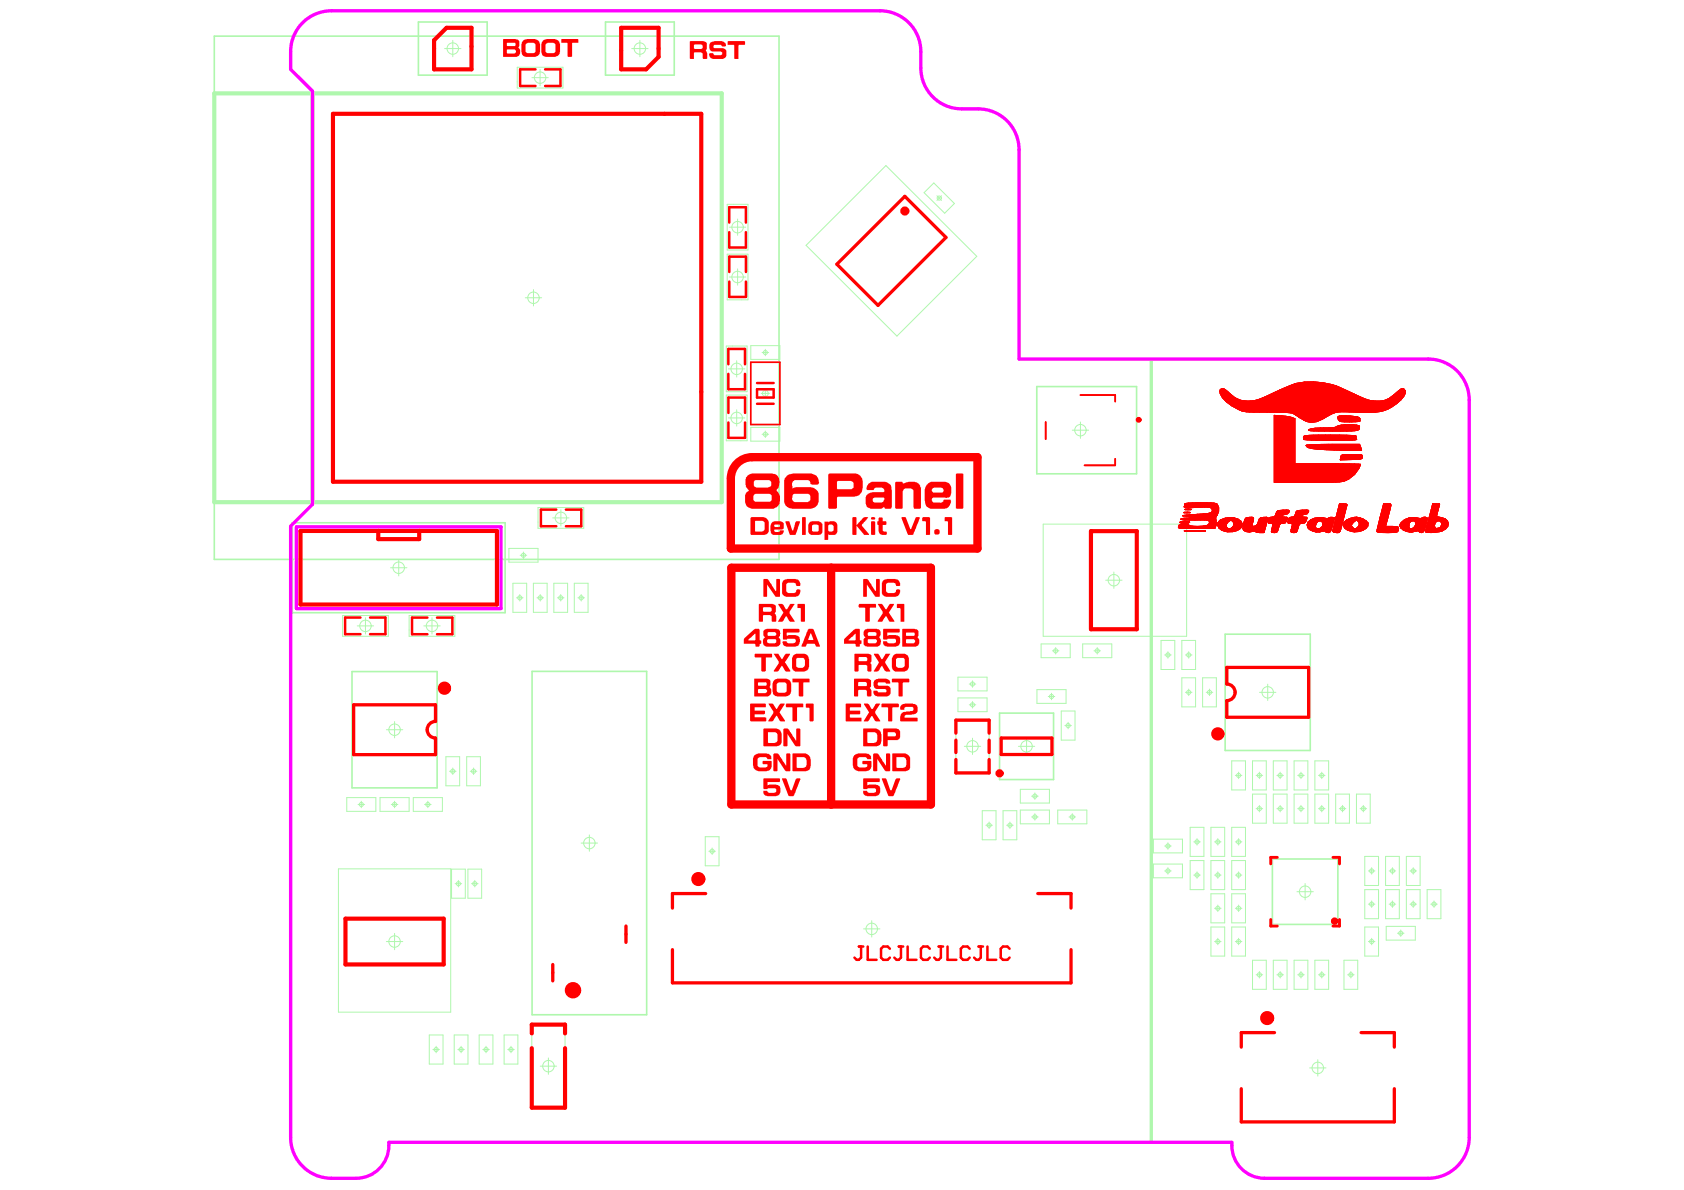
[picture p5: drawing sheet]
<svg xmlns="http://www.w3.org/2000/svg" width="297mm" height="210mm" viewBox="0 0 297 210" stroke-linecap="round" stroke-linejoin="round" font-family="sans-serif">
<circle cx="55.1" cy="16.5" r=".37" fill="#aff7ad"/>
<g fill="none" stroke="#aff7ad" stroke-width=".18">
<path d="M78.4 8.6h2.9M79.9 7.1v2.9M91.2 11.9h8.1v3.6h-8.1zM93.8 13.7h2.9M95.3 12.3v2.8M111.4 8.6h2.9M112.9 7.1v2.9M128.3 36h3.6v8.1h-3.6zM130.1 38.6v2.9M163 34l1.7-1.7 3.6 3.6-1.7 1.7zM165.3 34.5l.8 .8M166.1 34.5l-.8 .8"/>
<path d="M92.7 52.5h2.8M94.1 51.1v2.9M128.3 44.8h3.6v8.1h-3.6zM128.7 48.9h2.8M128.7 40.1h2.8M130.1 47.4v2.9M142.2 43.3l14.1-14.1 16 16-14.1 14.1zM128.1 69.7h3.7v8h-3.7zM128.1 61h3.7v8.1h-3.7zM128.5 73.7h2.9M128.5 65.1h2.9M129.9 63.6v2.9"/>
<path d="M129.9 72.3v2.9M132.4 61h5.2v2.4h-5.2zM132.4 75.4h5.2v2.4h-5.2zM134.3 69.4h1.4M134.4 76.6h1.2M134.4 62.2h1.2M135 61.6v1.2M135 68.7v1.4M135 76v1.2M189.1 75.9h2.9M190.6 74.4v2.9M70.3 98.7v2.9"/>
<path d="M89.8 96.7h5.1v2.5h-5.1zM91.8 97.9h1.1M92.3 97.4v1.1M94.9 89.5h8.1v3.7h-8.1zM97.5 91.4h2.9M98.9 89.9v2.9M184 92.5h25.3v19.7h-25.3zM60.4 108.6h8.1v3.6h-8.1zM63 110.4h2.9M64.5 109v2.8M68.9 100.1h2.9M72.2 108.6h8v3.6h-8z"/>
<path d="M74.8 110.4h2.8M76.2 109v2.8M90.5 102.9h2.4v5.1h-2.4zM91.1 105.4h1.2M91.7 104.9v1.1M94.1 102.9h2.4v5.1h-2.4zM94.7 105.4h1.2M95.3 104.9v1.1M97.7 102.9h2.4v5.1h-2.4zM98.3 105.4h1.2M98.9 104.9v1.1M101.3 102.9h2.4v5.1h-2.4z"/>
<path d="M101.9 105.4h1.2M102.5 104.9v1.1M169 119.4h5.1v2.5h-5.1zM183.6 113.6h5.2v2.4h-5.2zM185.6 114.8h1.2M186.2 114.2v1.2M191 113.6h5.1v2.4h-5.1zM193 114.8h1.1M193.5 114.2v1.2M195 102.3h2.9M196.5 100.9v2.9M204.8 113h2.4v5.1h-2.4z"/>
<path d="M205.4 115.5h1.2M206 115v1.1M208.5 119.6h2.4v5.1h-2.4zM208.5 113h2.4v5.1h-2.4zM209.1 115.5h1.2M209.7 115v1.1M212.1 119.6h2.5v5.1h-2.5zM68.2 128.7h2.8M69.6 127.3v2.9M78.7 133.5h2.4v5.1h-2.4zM79.3 136h1.1M79.9 135.5v1.1"/>
<path d="M82.3 133.5h2.4v5.1h-2.4zM83 136h1.1M83.5 135.5v1.1M168.6 126.9h5.9v9.5h-5.9zM169 123.1h5.1v2.4h-5.1zM170.1 131.6h2.9M171 124.3h1.1M171 120.7h1.1M171.5 120.1v1.1M171.5 123.7v1.2M171.5 130.2v2.9M179.6 131.6h2.9"/>
<path d="M180 139.2h5.1v2.4h-5.1zM181.1 130.2v2.9M182.5 139.9v1.1M182.9 121.6h5.1v2.5h-5.1zM184.9 122.9h1.2M185.5 122.3v1.1M187.2 125.4h2.4v5.1h-2.4zM187.8 128h1.2M188.4 127.4v1.2M209.1 122.1h1.2M209.7 121.5v1.2M212.8 122.1h1.1"/>
<path d="M213.3 121.5v1.2M217.3 134.2h2.4v5.1h-2.4zM217.9 136.8h1.2M218.5 136.2v1.2M220.9 134.2h2.5v5.1h-2.5zM221.6 136.8h1.1M222.1 136.2v1.2M222.2 122.1h2.9M223.6 120.7v2.9M224.6 134.2h2.4v5.1h-2.4zM225.2 136.8h1.2M225.8 136.2v1.2"/>
<path d="M228.3 134.2h2.4v5.1h-2.4zM228.9 136.8h1.2M229.5 136.2v1.2M231.9 134.2h2.5v5.1h-2.5zM232.6 136.8h1.1M233.1 136.2v1.2M59.7 153.3h19.8v25.2h-19.8zM61.2 140.7h5.1v2.4h-5.1zM63.2 141.9h1.1M63.7 141.3v1.2M67 140.7h5.2v2.4h-5.2zM69 141.9h1.2"/>
<path d="M69.6 141.3v1.2M72.9 140.7h5.1v2.4h-5.1zM74.9 141.9h1.1M75.5 141.3v1.2M79.6 153.3h2.5v5.1h-2.5zM80.3 155.9h1.1M80.9 155.3v1.1M82.5 153.3h2.5v5.1h-2.5zM83.2 155.9h1.1M83.7 155.3v1.1M102.5 148.7h2.9M104 147.3v2.9"/>
<path d="M124.4 147.6h2.4v5.1h-2.4zM125 150.2h1.2M125.6 149.6v1.1M173.3 143h2.4v5.1h-2.4zM173.9 145.6h1.1M174.5 145v1.1M176.9 143h2.5v5.1h-2.5zM177.6 145.6h1.1M178.1 145v1.1M180 142.9h5.1v2.4h-5.1zM182 144.1h1.1M182 140.4h1.1"/>
<path d="M182.5 143.5v1.2M186.6 142.9h5.1v2.4h-5.1zM188.6 144.1h1.1M189.1 143.5v1.2M203.4 148h5.2v2.4h-5.2zM203.4 152.4h5.2v2.4h-5.2zM205.4 153.6h1.2M205.4 149.2h1.2M206 148.7v1.1M206 153v1.2M209.9 151.8h2.5v5.1h-2.5zM209.9 145.9h2.5v5.2h-2.5z"/>
<path d="M210.6 148.5h1.1M210.6 154.4h1.1M211.1 147.9v1.2M211.1 153.8v1.1M213.6 157.7h2.4v5.1h-2.4zM213.6 151.8h2.4v5.1h-2.4zM213.6 145.9h2.4v5.2h-2.4zM214.2 148.5h1.2M214.2 154.4h1.2M214.8 147.9v1.2M214.8 153.8v1.1M214.8 159.6v1.2"/>
<path d="M217.3 157.7h2.4v5.1h-2.4zM217.3 151.8h2.4v5.1h-2.4zM217.3 145.9h2.4v5.2h-2.4zM217.9 148.5h1.2M217.9 154.4h1.2M218.5 147.9v1.2M218.5 153.8v1.1M218.5 159.6v1.2M220.9 140.1h2.5v5.1h-2.5zM221.6 142.6h1.1M222.1 142.1v1.1M224.6 140.1h2.4v5.1h-2.4z"/>
<path d="M225.2 142.6h1.2M225.8 142.1v1.1M228.3 140.1h2.4v5.1h-2.4zM228.8 157.3h2.9M228.9 142.6h1.2M229.5 142.1v1.1M230.2 155.8v2.9M231.9 140.1h2.5v5.1h-2.5zM232.6 142.6h1.1M233.1 142.1v1.1M235.6 140.1h2.4v5.1h-2.4zM236.2 142.6h1.2"/>
<path d="M236.8 142.1v1.1M239.3 140.1h2.4v5.1h-2.4zM239.9 142.6h1.2M240.5 142.1v1.1M240.7 156.9h2.5v5.1h-2.5zM240.7 151.1h2.5v5.1h-2.5zM241.4 153.6h1.1M241.4 159.5h1.1M241.9 153v1.2M241.9 158.9v1.2M244.4 156.9h2.4v5.1h-2.4zM244.4 151.1h2.4v5.1h-2.4z"/>
<path d="M245 153.6h1.2M245 159.5h1.2M245.6 153v1.2M245.6 158.9v1.2M248.1 156.9h2.4v5.1h-2.4zM248.1 151.1h2.4v5.1h-2.4zM248.7 153.6h1.2M248.7 159.5h1.2M249.3 153v1.2M249.3 158.9v1.2M251.7 156.9h2.5v5.1h-2.5zM252.4 159.5h1.1"/>
<path d="M252.9 158.9v1.2M68.2 166.1h2.8M69.6 164.6v2.9M152.3 163.8h2.9M153.8 162.4v2.9M213.6 163.5h2.4v5.1h-2.4zM214.2 166.1h1.2M214.2 160.2h1.2M214.8 165.5v1.2M217.3 163.5h2.4v5.1h-2.4zM217.9 166.1h1.2M217.9 160.2h1.2"/>
<path d="M218.5 165.5v1.2M220.9 169.4h2.5v5.1h-2.5zM221.6 171.9h1.1M222.1 171.4v1.1M224.6 169.4h2.4v5.1h-2.4zM225.2 171.9h1.2M225.8 171.4v1.1M228.3 169.4h2.4v5.1h-2.4zM228.9 171.9h1.2M229.5 171.4v1.1M231.9 169.4h2.5v5.1h-2.5zM232.6 171.9h1.1"/>
<path d="M233.1 171.4v1.1M237.1 169.4h2.4v5.1h-2.4zM237.7 171.9h1.2M238.3 171.4v1.1M240.7 163.5h2.5v5.1h-2.5zM241.4 166.1h1.1M241.9 165.5v1.2M244.5 163.4h5.1v2.4h-5.1zM246.5 164.6h1.2M247.1 164v1.2M75.7 182.6h2.4v5.1h-2.4zM76.4 185.1h1.1"/>
<path d="M76.9 184.5v1.2M80.1 182.6h2.4v5.1h-2.4zM80.8 185.1h1.1M81.3 184.5v1.2M84.5 182.6h2.4v5.1h-2.4zM85.2 185.1h1.1M85.7 184.5v1.2M88.9 182.6h2.4v5.1h-2.4zM89.6 185.1h1.1M90.1 184.5v1.2M93.8 180.7h5.9v14.7h-5.9zM95.3 188.1h2.9"/>
<path d="M96.7 186.6v2.9M231 188.4h2.9M232.4 186.9v2.9"/>
<circle cx="79.9" cy="8.6" r="1.01"/>
<circle cx="95.3" cy="13.7" r="1.01"/>
<circle cx="112.9" cy="8.6" r="1.01"/>
<circle cx="165.7" cy="34.9" r=".37"/>
<circle cx="94.1" cy="52.5" r="1.01"/>
<circle cx="130.1" cy="48.9" r="1.01"/>
<circle cx="130.1" cy="40.1" r="1.01"/>
<circle cx="129.9" cy="65.1" r="1.01"/>
<circle cx="129.9" cy="73.7" r="1.01"/>
<circle cx="135" cy="76.6" r=".37"/>
<circle cx="135" cy="62.2" r=".37"/>
<circle cx="135" cy="69.4" r=".52"/>
<circle cx="190.6" cy="75.9" r="1.01"/>
<circle cx="92.3" cy="97.9" r=".37"/>
<circle cx="98.9" cy="91.4" r="1.01"/>
<circle cx="64.5" cy="110.4" r="1.01"/>
<circle cx="70.3" cy="100.1" r="1.01"/>
<circle cx="76.2" cy="110.4" r="1.01"/>
<circle cx="91.7" cy="105.4" r=".37"/>
<circle cx="95.3" cy="105.4" r=".37"/>
<circle cx="98.9" cy="105.4" r=".37"/>
<circle cx="102.5" cy="105.4" r=".37"/>
<circle cx="186.2" cy="114.8" r=".37"/>
<circle cx="193.5" cy="114.8" r=".37"/>
<circle cx="196.5" cy="102.3" r="1.01"/>
<circle cx="206" cy="115.5" r=".37"/>
<circle cx="209.7" cy="115.5" r=".37"/>
<circle cx="69.6" cy="128.7" r="1.01"/>
<circle cx="79.9" cy="136" r=".37"/>
<circle cx="83.5" cy="136" r=".37"/>
<circle cx="171.5" cy="124.3" r=".37"/>
<circle cx="171.5" cy="120.7" r=".37"/>
<circle cx="171.5" cy="131.6" r="1.01"/>
<circle cx="181.1" cy="131.6" r="1.01"/>
<circle cx="185.5" cy="122.9" r=".37"/>
<circle cx="188.4" cy="128" r=".37"/>
<circle cx="209.7" cy="122.1" r=".37"/>
<circle cx="213.3" cy="122.1" r=".37"/>
<circle cx="218.5" cy="136.8" r=".37"/>
<circle cx="222.1" cy="136.8" r=".37"/>
<circle cx="223.6" cy="122.1" r="1.01"/>
<circle cx="225.8" cy="136.8" r=".37"/>
<circle cx="229.5" cy="136.8" r=".37"/>
<circle cx="233.1" cy="136.8" r=".37"/>
<circle cx="63.7" cy="141.9" r=".37"/>
<circle cx="69.6" cy="141.9" r=".37"/>
<circle cx="75.5" cy="141.9" r=".37"/>
<circle cx="80.9" cy="155.9" r=".37"/>
<circle cx="83.7" cy="155.9" r=".37"/>
<circle cx="104" cy="148.7" r="1.01"/>
<circle cx="125.6" cy="150.2" r=".37"/>
<circle cx="174.5" cy="145.6" r=".37"/>
<circle cx="178.1" cy="145.6" r=".37"/>
<circle cx="182.5" cy="144.1" r=".37"/>
<circle cx="182.5" cy="140.4" r=".37"/>
<circle cx="189.1" cy="144.1" r=".37"/>
<circle cx="206" cy="149.2" r=".37"/>
<circle cx="206" cy="153.6" r=".37"/>
<circle cx="211.1" cy="154.4" r=".37"/>
<circle cx="211.1" cy="148.5" r=".37"/>
<circle cx="214.8" cy="154.4" r=".37"/>
<circle cx="214.8" cy="148.5" r=".37"/>
<circle cx="218.5" cy="154.4" r=".37"/>
<circle cx="218.5" cy="148.5" r=".37"/>
<circle cx="222.1" cy="142.6" r=".37"/>
<circle cx="225.8" cy="142.6" r=".37"/>
<circle cx="229.5" cy="142.6" r=".37"/>
<circle cx="230.2" cy="157.3" r="1.01"/>
<circle cx="233.1" cy="142.6" r=".37"/>
<circle cx="236.8" cy="142.6" r=".37"/>
<circle cx="240.5" cy="142.6" r=".37"/>
<circle cx="241.9" cy="153.6" r=".37"/>
<circle cx="241.9" cy="159.5" r=".37"/>
<circle cx="245.6" cy="153.6" r=".37"/>
<circle cx="245.6" cy="159.5" r=".37"/>
<circle cx="249.3" cy="153.6" r=".37"/>
<circle cx="249.3" cy="159.5" r=".37"/>
<circle cx="252.9" cy="159.5" r=".37"/>
<circle cx="69.6" cy="166.1" r="1.01"/>
<circle cx="153.8" cy="163.8" r="1.01"/>
<circle cx="214.8" cy="166.1" r=".37"/>
<circle cx="214.8" cy="160.2" r=".37"/>
<circle cx="218.5" cy="166.1" r=".37"/>
<circle cx="218.5" cy="160.2" r=".37"/>
<circle cx="222.1" cy="171.9" r=".37"/>
<circle cx="225.8" cy="171.9" r=".37"/>
<circle cx="229.5" cy="171.9" r=".37"/>
<circle cx="233.1" cy="171.9" r=".37"/>
<circle cx="238.3" cy="171.9" r=".37"/>
<circle cx="241.9" cy="166.1" r=".37"/>
<circle cx="247.1" cy="164.6" r=".37"/>
<circle cx="76.9" cy="185.1" r=".37"/>
<circle cx="81.3" cy="185.1" r=".37"/>
<circle cx="85.7" cy="185.1" r=".37"/>
<circle cx="90.1" cy="185.1" r=".37"/>
<circle cx="96.7" cy="188.1" r="1.01"/>
<circle cx="232.4" cy="188.4" r="1.01"/>
</g>
<path d="M37.8 6.4h99.6v92.3h-99.6zM73.8 3.9h12.1v9.4h-12.1zM106.8 3.9h12.1v9.4h-12.1zM132.4 63.9h5.2v11h-5.2zM182.9 68.2h17.6v15.4h-17.6zM51.6 92.2h37.5v15.9h-37.5zM62.1 118.5h15v20.5h-15zM93.9 118.4h20.2v60.6h-20.2zM216.1 111.9h15v20.5h-15zM176.3 125.8h9.5v11.7h-9.5zM224.4 151.5h11.6v11.6h-11.6z" fill="none" stroke="#aff7ad" stroke-width=".29"/>
<path d="M37.8 16.5h89.5v72.1h-89.5zM55.1 16.5v72.1" fill="none" stroke="#aff7ad" stroke-width=".73"/>
<path d="M203.1 63.5v137.7" fill="none" stroke="#aff7ad" stroke-width=".59"/>
<path d="M52.3 92.9h36.1v14.5h-36.1z" fill="none" stroke="#f0f" stroke-width=".58"/>
<path d="M169.6 19.2a7.2 7.2 0 0 1-7.2-7.2 11.1 11.1 0 0 0-.6-5.9 7.2 7.2 0 0 0-6.6-4.2h-96.7a7.2 7.2 0 0 0-7.2 7.2v3.1l3.8 3.9v72.9l-3.8 3.8v107.8a7.2 7.2 0 0 0 7.2 7.2h4.3a5.8 5.8 0 0 0 5.8-6.3h148.7a5.8 5.8 0 0 0 5.8 6.3h28.8a7.2 7.2 0 0 0 7.3-7.2v-130.1a7.2 7.2 0 0 0-7.3-7.2h-72.1M169.6 19.2a11.1 11.1 0 0 1 6 .7 7.2 7.2 0 0 1 4.2 6.5v36.9" fill="none" stroke="#f0f" stroke-width=".59"/>
<g fill="#f00">
<path d="M208.8 90.4h1.2z"/>
<path d="M208.9 89.9h1.3z"/>
<path d="M208.1 92.1l.6-.1a1.2 1.2 0 0 1 1.1 .1l-.9 .2z"/>
<path d="M223.9 91.4l.1-.1a.9 .9 0 0 0 1.2-1 1.42 1.42 0 0 1 1.1-.3h1l.1 .1-.3 .5-.8 .2-.2 .2 .1 .2 .9 .2a.95 .95 0 0 1-1.2 1l-.3 .5a.93 .93 0 0 1-.7 1h-.5l-.1-.1 .2-1.4-.7-.1z"/>
<path d="M236.3 88.9h1.1l.2 .1-1 3.9a1.09 1.09 0 0 1-.5 1h-.8l-.2-.2z"/>
<path d="M236.7 80.3a11.9 11.9 0 0 1 3.6 .1v.4a1.95 1.95 0 0 1-1.6 .2l-2.3 .1z"/>
<path d="M236.1 73.5a8.9 8.9 0 0 1 3.6 .2l.1 .6-1.8 .1a2.69 2.69 0 0 1-1.8-.2l-.3-.6z"/>
<path d="M208.9 93.6h3.7z"/>
<path d="M219.7 91.4l.7-.1h.7v.2l-.2 1v.3l.2 .1 .4-.1 .3-.3 .2-.5a.77 .77 0 0 1 .9-.7h.7v.2l-.6 2.4a1.57 1.57 0 0 1-1.6-.3 2.21 2.21 0 0 1-2 0 2.34 2.34 0 0 1 .3-2.2z"/>
<path d="M227.5 91.3l.3-.1a.9 .9 0 0 0 .8-.9 1.42 1.42 0 0 1 1.2-.3h.9l.1 .1-.2 .5-.9 .2-.2 .2 .1 .2 .9 .2a.95 .95 0 0 1-1.1 1l-.4 .5a.93 .93 0 0 1-.7 1h-.5l-.1-.1 .3-1.4-.8-.1 .1-.8z"/>
<path d="M244.1 88.9l1.2 .1-.9 3.9 2.2 .1a.7 .7 0 0 1-.1 .8l-.8 .1h-1.9l-.9-.2z"/>
<path d="M230.4 78.6l2.6-.2h6.8l.4 1h-1.5a46.8 46.8 0 0 1-7.9-.4l-.3-.2z"/>
<path d="M230.8 75.8a8.5 8.5 0 0 1 3.7-.3 2.29 2.29 0 0 0 1.6-.4l1.9-.2a2.87 2.87 0 0 1 1.8 .3 .53 .53 0 0 1-.4 .7l-1.8 .1h-5h-1.3z"/>
<path d="M209 88.9l.7-.1a18.8 18.8 0 0 1 4.9 .1 1.92 1.92 0 0 1-.2 2.4l.1 .4a1.81 1.81 0 0 1-.2 1.5h-5.3a1.27 1.27 0 0 1-1.1-.2l.1-.4 .3-.1h1.1a4.8 4.8 0 0 0 3.9 0v-.6a2.21 2.21 0 0 0-1.5-.2h-2.8l-.7-.1 1.8-.3-.5-.3h-1l.2-.1 3.5-.2a2.02 2.02 0 0 0 1.5-.4l.1-.4a.76 .76 0 0 0-.9-.5l-3.9 .1-.2-.1z"/>
<path d="M230 77a52.5 52.5 0 0 1 9.2-.1l.1 .6a59 59 0 0 1-9.4 0z"/>
<path d="M215.3 68.7a.99 .99 0 0 1 1.2 .4 5.1 5.1 0 0 0 6.2 1.1l1.9-.9a14.2 14.2 0 0 1 7.1-1.9 16 16 0 0 1 7.1 2.1l1 .5a5.7 5.7 0 0 0 5.3 .3l2-1.6 .5-.1 .3 .3a2.88 2.88 0 0 1-1.5 2.3l-1 .6a8.3 8.3 0 0 1-5.2 .9l-2.2-.1a5.9 5.9 0 0 0-4.7 1.3 3.4 3.4 0 0 1-4.2-.4l-.5-.3a1.92 1.92 0 0 0-1.5-.4l-6.7-.1a6.4 6.4 0 0 1-5.1-3.2z"/>
<path d="M224.8 73.3l2 .1 1.6 .5v7.9l11.6 .1a4.7 4.7 0 0 1-5.1 3.2h-10.1z"/>
<path d="M247.2 92.2a3.1 3.1 0 0 1 3.3-.7l.3-.1a.65 .65 0 0 1 1 0l-.2 .8a2.78 2.78 0 0 1-.7 1.7 .64 .64 0 0 1-.7-.3 2.83 2.83 0 0 1-3.1-.5l-.2-.3zM248.8 92a.91 .91 0 0 0-.1 1.3 .92 .92 0 0 0 1-1.3l-.4-.2z"/>
<path d="M215.1 91.8a3.3 3.3 0 0 1 3.7 .1l.3 .5a1.44 1.44 0 0 1-1.6 1.4 2.8 2.8 0 0 1-2.5-.7 .9 .9 0 0 1 .1-1.3zM216.5 92.2l-.2 .5 .1 .4a.76 .76 0 0 0 1.1-.2 .76 .76 0 0 0-.4-1.1z"/>
<path d="M230.7 92.1a3.3 3.3 0 0 1 3.4-.6l.3-.1a.96 .96 0 0 1 1-.1 5.6 5.6 0 0 1-.9 2.6h-.6l-.2-.3a2.68 2.68 0 0 1-3-.6l-.1-.4zM232.4 92.1a.78 .78 0 0 0-.2 1.2 .85 .85 0 0 0 1.1-1l-.1-.3-.4-.2z"/>
<path d="M237.1 92.1a2.75 2.75 0 0 1 4.2 .2 1.57 1.57 0 0 1-1.6 1.5 3.1 3.1 0 0 1-2.5-.6 .87 .87 0 0 1-.1-1.1zM238.7 92.2l-.3 .3a.61 .61 0 0 0 .3 .6 .61 .61 0 0 0 .6 .1l.5-.7-.1-.4-.5-.3z"/>
<path d="M252.7 88.9h1.2l-.5 2.2 .6 .2a1.3 1.3 0 0 1 1.4 1.5 2.6 2.6 0 0 1-2.3 1.1 1.92 1.92 0 0 1-1.7-.2zM253.2 92.1l-.2 .5 .1 .5a.75 .75 0 0 0 1-.2 .75 .75 0 0 0-.1-1h-.4z"/>
</g>
<g fill="none" stroke="#f00" stroke-width=".44">
<path d="M94.5 12.2h-2.8v3h2.8M96.1 12.2h2.8v3h-2.8M128.6 39.3v-2.7h3v2.7M128.6 40.9v2.8h3v-2.8M128.6 48v-2.7h3v2.7M128.6 49.7v2.7h3v-2.7M128.5 64.3v-2.8h2.9v2.8M128.5 65.9v2.8h2.9v-2.8M128.5 72.8v-2.7h2.9v2.7M128.5 74.5v2.7h2.9v-2.7M133.5 68.7h3v1.4h-3zM133.5 67.6h3"/>
<path d="M133.5 71.2h3M98.1 89.9h-2.7v2.9h2.7M99.8 89.9h2.7v2.9h-2.7M63.6 108.9h-2.7v3h2.7M65.3 108.9h2.7v3h-2.7M75.4 108.9h-2.7v3h2.7M77.1 108.9h2.7v3h-2.7"/>
</g>
<path d="M216.4 117.7v3M76.8 124.3v3M76.8 130.2v2.9M168.6 129.3v-2.3h5.9v2.3M168.6 130.5v2.2M168.6 134v2.3h5.9v-2.3M174.5 130.5v2.2M216.4 123.6v2.9M97.5 170.1v2.9M110.4 163.3v2.9" fill="none" stroke="#f00" stroke-width=".59"/>
<path d="M76.6 7.1l2.2-2.2h4.4v7.3h-6.6zM109.6 4.9h6.6v5.1l-2.2 2.2h-4.4zM58.7 20.1h65v64.9h-65zM53 93.7h34.7v12.9h-34.7zM66.7 93.7v1.4h7.2v-1.4M192.4 93.7h8.1v17.3h-8.1zM60.9 162h17.4v8.1h-17.4zM93.8 184.9v10.5h5.9v-10.5M93.8 182.3v-1.6h5.9v1.6" fill="none" stroke="#f00" stroke-width=".73"/>
<path d="M147.6 46.6l12-12 7.3 7.3-12 12zM216.4 117.7h14.4v8.8h-14.4M76.8 124.3h-14.4v8.8h14.4M176.6 130.2h8.9v2.9h-8.9zM124.5 157.6h-5.9v2.6M183.1 157.6h5.8v2.6M118.6 167.5v5.9h70.3v-5.9M218.9 192v5.9h27v-5.9M224.8 182.1h-5.9v2.6M240.1 182.1h5.8v2.6" fill="none" stroke="#f00" stroke-width=".58"/>
<path d="M132.4 63.9h5.2v11h-5.2zM184.4 74.4v3.1M190.6 69.7h6.1v1.1M196.7 80.9v1.2h-5.4" fill="none" stroke="#f00" stroke-width=".29"/>
<g fill="none" stroke="#f00" stroke-width=".18">
<path d="M215.3 68.7a.99 .99 0 0 1 1.2 .4 5.1 5.1 0 0 0 6.2 1.1l1.9-.9a14.2 14.2 0 0 1 7.1-1.9 16 16 0 0 1 7.1 2.1l1 .5a5.7 5.7 0 0 0 5.3 .3l2-1.6 .5-.1 .3 .3a2.88 2.88 0 0 1-1.5 2.3l-1 .6a8.3 8.3 0 0 1-5.2 .9l-2.2-.1a5.9 5.9 0 0 0-4.7 1.3 3.4 3.4 0 0 1-4.2-.4l-.5-.3a1.92 1.92 0 0 0-1.5-.4l-6.7-.1a6.4 6.4 0 0 1-5.1-3.2zM224.8 73.3l2 .1 1.6 .5v7.9l11.6 .1a4.7 4.7 0 0 1-5.1 3.2h-10.1zM230 77a52.5 52.5 0 0 1 9.2-.1l.1 .6a59 59 0 0 1-9.4 0zM230.4 78.6l2.6-.2h6.8l.4 1h-1.5a46.8 46.8 0 0 1-7.9-.4l-.3-.2zM230.8 75.8a8.5 8.5 0 0 1 3.7-.3 2.29 2.29 0 0 0 1.6-.4l1.9-.2a2.87 2.87 0 0 1 1.8 .3 .53 .53 0 0 1-.4 .7l-1.8 .1h-5h-1.3zM236.1 73.5a8.9 8.9 0 0 1 3.6 .2l.1 .6-1.8 .1a2.69 2.69 0 0 1-1.8-.2l-.3-.6zM239.9 73.9h.1M207.9 92.9h.1M208.1 92.1l.6-.1a1.2 1.2 0 0 1 1.1 .1l-.9 .2zM208.8 90.4h1.2zM208.9 93.6h3.7zM208.9 89.9h1.3z"/>
<path d="M209.3 93.6h-.1M214.5 91.7l-.1-.4a1.92 1.92 0 0 0 .2-2.4 20.9 20.9 0 0 0-5.6 0l-.1 .5 .2 .1 3.3-.1a1.17 1.17 0 0 1 1.5 .5l-.1 .4a4.9 4.9 0 0 1-2.6 .4l-2.6 .3h1l.5 .3-1.8 .3 3.5 .1a2.21 2.21 0 0 1 1.5 .2v.6a4.5 4.5 0 0 1-2.9 .3l-1.6-.3h-.5l-.3 .1-.1 .3M214.5 91.7v.1M214.5 91.8v.6l-.2 .8h-5.3a1.27 1.27 0 0 1-1.1-.2v-.1M214.8 92.7h1.5M215.1 91.8a3.3 3.3 0 0 1 3.7 .1l.3 .5a1.44 1.44 0 0 1-1.6 1.4 2.8 2.8 0 0 1-2.5-.7 .9 .9 0 0 1 .1-1.3zM217.1 91.8a1.21 1.21 0 0 0-.8 .9M217.1 91.8h.1M217.1 91.8l.4 .1a.79 .79 0 0 1-.1 1.1 .79 .79 0 0 1-1 .1l-.1-.4M219.7 91.4l.7-.1h.7v.2l-.2 1v.3l.2 .1 .4-.1 .3-.3 .2-.5a.77 .77 0 0 1 .9-.7h.7v.2l-.6 2.4a1.57 1.57 0 0 1-1.6-.3 2.21 2.21 0 0 1-2 0 2.34 2.34 0 0 1 .3-2.2zM223.9 91.4l.1-.1a.9 .9 0 0 0 1.2-1 1.42 1.42 0 0 1 1.1-.3h1l.1 .1-.3 .5-.8 .2-.2 .2 .1 .2 .9 .2a1.06 1.06 0 0 1-1.2 1l-.3 .5a.93 .93 0 0 1-.7 1h-.5l-.1-.1 .2-1.4-.7-.1zM226.2 92.3h.1"/>
<path d="M227.5 91.3l.3-.1a.9 .9 0 0 0 .8-.9 1.42 1.42 0 0 1 1.2-.3h.9l.1 .1-.2 .5-.9 .2-.2 .2 .1 .2 .9 .2a1.06 1.06 0 0 1-1.1 1l-.4 .5a.93 .93 0 0 1-.7 1h-.5l-.1-.1 .3-1.4-.8-.1 .1-.8zM229.7 92.3h.1M230.6 92.9h1.4M230.7 92.1a3.3 3.3 0 0 1 3.4-.6l.3-.1a.96 .96 0 0 1 1-.1 5.6 5.6 0 0 1-.9 2.6h-.6l-.2-.3a2.68 2.68 0 0 1-3-.6l-.1-.4zM232.4 92.1l.4-.3 .4 .2 .1 .3a.85 .85 0 0 1-1.1 1 .78 .78 0 0 1 .2-1.2zM236.3 88.9h1.1l.2 .1-1 3.9a1.09 1.09 0 0 1-.5 1h-.8l-.2-.2zM236.7 80.3a11.9 11.9 0 0 1 3.6 .1v.4a1.95 1.95 0 0 1-1.6 .2l-2.3 .1zM237 92.7h1.4M237.1 92.1a2.75 2.75 0 0 1 4.2 .2 1.57 1.57 0 0 1-1.6 1.5 3.1 3.1 0 0 1-2.5-.6l-.2-.5zM238.7 92.2l.5-.4 .5 .3a.93 .93 0 0 1-.8 1.2 .72 .72 0 0 1-.5-.8zM244.1 88.9l1.2 .1-.9 3.9 2.2 .1a.7 .7 0 0 1-.1 .8l-.8 .1h-1.9l-.9-.2zM246.9 92.7h1.6"/>
<path d="M247.2 92.2a3.1 3.1 0 0 1 3.3-.7l.3-.1a.65 .65 0 0 1 1 0l-.2 .8a2.78 2.78 0 0 1-.7 1.7 .64 .64 0 0 1-.7-.3 2.83 2.83 0 0 1-3.1-.5l-.2-.3zM248.8 92l.5-.2 .4 .2a.89 .89 0 0 1-1 1.3 .91 .91 0 0 1 .1-1.3zM251.7 92.7h1.3M252.7 88.9h1.2l-.5 2.2 .6 .2a1.3 1.3 0 0 1 1.4 1.5 2.6 2.6 0 0 1-2.3 1.1 1.92 1.92 0 0 1-1.7-.2zM253.2 92.1l.4-.2h.4a.75 .75 0 0 1 .1 1 .75 .75 0 0 1-1 .2l-.1-.5z"/>
</g>
<path d="M225.3 151.2h-1.2v1.2M235.1 151.2h1.2v1.2M224.1 162.2v1.1h1.2M236.3 162.2v1.1h-1.2" fill="none" stroke="#f00" stroke-width=".51"/>
<path d="M132.7 80.6h39.7v16.2h-43.5v-12.4M129 100.1h35.2v41.8h-35.2zM146.6 100.1v41.8" fill="none" stroke="#f00" stroke-width="1.5"/>
<g fill="#f00">
<path d="M99 7h3v.5l-1.1 .1-.1 2.4h-.7v-2.4l-1.1-.1z"/>
<path d="M89.4 7.6l.1 .5h1.4v-.1v-.5zM89.4 8.8l.1 .6h1.2a.38 .38 0 0 0 .3-.3 .38 .38 0 0 0-.3-.4zM88.7 7h2.6l.3 .2v.9a.39 .39 0 0 0 .1 .6v.7l-.2 .5-.3 .1h-2.5z"/>
<path d="M92.7 7.8v1.4l.1 .1 1.4 .1 .3-.2-.1-1.5-.3-.2h-1zM92.2 7.2l.2-.2 .5-.1h1.4a1.16 1.16 0 0 1 1 1v1.2a.99 .99 0 0 1-1.1 .9h-1.4a.88 .88 0 0 1-.8-.8v-1.4z"/>
<path d="M96.2 7.8v1.4l.2 .1 1.3 .1 .3-.2-.1-1.5-.3-.2h-1zM95.7 7.2l.2-.2 .5-.1h1.4a1.16 1.16 0 0 1 1 1v1.2a.99 .99 0 0 1-1 .9h-1.5a.88 .88 0 0 1-.8-.8v-1.5z"/>
</g>
<g fill="none" stroke="#f00" stroke-width=".44">
<path d="M151.5 167h.8M151.9 167v1.9l-.4 .4h-.4l-.4-.4M153.1 167v2.3h1.5M157 167.3l-.4-.3h-.8l-.4 .3v1.6l.4 .4h.8l.4-.4M158.5 167h.8M158.9 167v1.9l-.4 .4h-.4l-.4-.4M160.1 167v2.3h1.6M164 167.3l-.4-.3h-.8l-.4 .3v1.6l.4 .4h.8l.4-.4M165.6 167h.8M166 167v1.9l-.4 .4h-.4l-.4-.4M167.1 167v2.3h1.6M171 167.3l-.3-.3h-.8l-.4 .3v1.6l.4 .4h.8l.3-.4"/>
<path d="M172.6 167h.8M173 167v1.9l-.4 .4h-.4l-.4-.4M174.2 167v2.3h1.5M178.1 167.3l-.4-.3h-.8l-.4 .3v1.6l.4 .4h.8l.4-.4"/>
</g>
<g fill="#f00">
<path d="M134.6 137.4l2.9-.1v.6h-2.1v.6l.3-.1 1.5 .1 .4 .3 .1 .8a.88 .88 0 0 1-.9 .8h-1.3a.7 .7 0 0 1-.8-.9h.6l.3 .4h1l.3-.3v-.4l-.1-.2h-1.3l-.1 .2h-.7z"/>
<path d="M138 137.3h.6l.2 .1 .7 2 .2-.1 .7-1.9 .1-.1 .7 .1-.9 2.4-.4 .6h-.8z"/>
<path d="M152.3 137.4l2.8-.1v.6h-2.1v.6l.3-.1 1.5 .1 .4 .3 .1 .8a.88 .88 0 0 1-.9 .8h-1.3a.7 .7 0 0 1-.8-.9h.6l.3 .4h1l.3-.3v-.4l-.1-.2h-1.3l-.1 .2h-.7z"/>
<path d="M155.6 137.3h.6l.2 .1 .7 2 .2-.1 .7-1.9 .1-.1 .7 .1-.9 2.4-.4 .6h-.8z"/>
<path d="M149.2 124.2h2.7v.6h-2v.5l1.8 .1v.6h-1.8v.5l2.1 .1v.7l-2.8-.1z"/>
<path d="M152.4 124.1l.8 .1 .5 .9h.2l.6-1 .8 .1-.9 1.3v.3l.9 1.4-.8 .1-.6-1-.3 .1-.2 .3a.48 .48 0 0 1-.4 .6l-.7-.1 1-1.5z"/>
<path d="M155.5 124.2l2.9-.1 .2 .1-.1 .6h-1.1l-.1 2.5-.6-.1v-2.4h-1.2z"/>
<path d="M159 124.3l.6-.2h1.4a.9 .9 0 0 1 .9 .7v.5a.89 .89 0 0 1-1 .7l-1.1 .1-.1 .1a.19 .19 0 0 0-.2 .2 .19 .19 0 0 0 .2 .2h2.1l.1 .6-3 .1-.1-.9a.89 .89 0 0 1 1-.8l.7-.2a.41 .41 0 0 0 .6-.1 .41 .41 0 0 0-.2-.6h-1.2l-.2 .2v.3h-.6l-.1-.5z"/>
<path d="M132.3 124.2h2.8l-.1 .6h-1.9v.5l1.8 .1v.5l-.1 .1h-1.7v.5h1.9l.2 .1-.1 .7h-2.7l-.1-.2z"/>
<path d="M135.5 124.2h.9l.5 .9h.2l.6-1h.7l-.9 1.6 1 1.6h-.8l-.7-1.1-.7 1.1h-.8l.9-1.5v-.3z"/>
<path d="M138.7 124.1l3 .1v.6h-1.1l-.1 2.5-.7-.1v-2.4h-1.1z"/>
<path d="M142.1 124.2h1.4v2.9l-.1 .2-.6-.1v-2.3l-.7-.1z"/>
<path d="M154.2 120l.7-.3h1.5a.66 .66 0 0 1 .5 .9h-.6l-.2-.2h-1.2a.31 .31 0 0 0 .1 .5l1.8 .1 .3 .4v.9l-.6 .6h-1.7a.72 .72 0 0 1-.6-1.1h.5l.2 .3h1.2a.3 .3 0 0 0 .3-.3 .3 .3 0 0 0-.3-.3h-1.3a.84 .84 0 0 1-.6-1.3z"/>
<path d="M157.3 119.8h3.1l-.1 .6h-1l-.1 .1-.1 2.4-.6-.1v-2.4h-1.1z"/>
<path d="M139.8 119.7l3 .1v.6h-1.1l-.1 2.5h-.6l-.1-.2v-2.3h-1.1z"/>
<path d="M137.3 106.5l.8 .1 .5 .9h.2l.6-1 .8 .1-.9 1.3v.3l.9 1.4v.1h-.9l-.5-1-.3 .1-.5 .9-.8-.1 1-1.5z"/>
<path d="M140.7 106.6h1.3l-.1 3.1-.6-.1v-2.3l-.6-.1z"/>
<path d="M151.4 106.7l.2-.2 2.9 .1v.6h-1.1v2.5l-.8-.1v-2.4h-1.1z"/>
<path d="M154.8 106.6l.8-.1 .6 1h.2l.5-.9 .8-.1-.9 1.6 1 1.6-1-.1-.4-.9-.3 .2-.4 .7-.9 .1 .9-1.5v-.3z"/>
<path d="M158.2 106.6h1.3v3.1h-.6v-2.3l-.1-.2h-.6z"/>
<path d="M152.3 102.2l.7-.1 1.4 2.1h.1v-2h.7l-.1 3.1-.8-.1-1.3-2.1-.1 2.1h-.6z"/>
<path d="M155.7 102.5l.2-.2 .5-.2h1.5a.88 .88 0 0 1 .8 1.3h-.6l-.1-.5-.3-.1h-1.1l-.3 .3v1.2l.4 .3h1.1l.2-.1 .2-.5h.4a.75 .75 0 0 1-.2 1.1l-.4 .2h-1.6a.84 .84 0 0 1-.8-.8v-1.7z"/>
<path d="M134.6 102.2l.8-.1 1.4 2.1h.1v-2h.7l-.1 3.1-.8-.1-1.3-2.1-.1 2.1h-.7z"/>
<path d="M138.1 102.5l.2-.2 .5-.2h1.5a.88 .88 0 0 1 .8 1.3h-.6l-.1-.5-.3-.1h-1.1l-.3 .3v1.2l.4 .3h1.1l.2-.1 .2-.5h.4a.75 .75 0 0 1-.2 1.1l-.4 .2h-1.6a.84 .84 0 0 1-.8-.8v-1.7z"/>
<path d="M125.3 7.5l.7-.3h1.4a.79 .79 0 0 1 .6 .9l-.6 .1-.2-.3h-1.2l-.2 .2v.3l.2 .1h1.5a.78 .78 0 0 1 .6 .7v.7l-.3 .4-.3 .1h-1.7a.73 .73 0 0 1-.6-1h.6l.2 .3h1.2l.2-.2a.23 .23 0 0 0 0-.2 .23 .23 0 0 0-.2-.1l-1.4-.1a.77 .77 0 0 1-.7-1z"/>
<path d="M128.3 7.3h3.1l-.1 .6h-1l-.1 .2v2.3l-.7-.1v-2.3l-1.2-.1z"/>
<path d="M150.6 133.3l.8-.4h1.4a.8 .8 0 0 1 .8 1h-.6l-.3-.3h-1.1l-.4 .2v1.3l.2 .2h1.3a.29 .29 0 0 0 .3-.2 .29 .29 0 0 0-.1-.3h-.7l-.1-.5 1.5-.1 .1 1a.91 .91 0 0 1-1.1 .8h-1.2a1.16 1.16 0 0 1-1-1v-1.2z"/>
<path d="M154 133l.2-.1 .7 .1 1.4 2v-2l.6-.1 .1 3.1h-.8l-1.5-2.1v2.1h-.6z"/>
<path d="M138.2 128.6l.1-.1 .8 .1 1.3 2v-2l.6-.1 .2 .1v3h-.8l-1.5-2.1v2.1h-.7z"/>
<path d="M133 133.3l.8-.4h1.4a.8 .8 0 0 1 .8 1h-.6l-.3-.3h-1.1l-.4 .2v1.3l.2 .2h1.3a.29 .29 0 0 0 .3-.2 .29 .29 0 0 0-.1-.3h-.7l-.1-.5 1.5-.1 .1 1a.91 .91 0 0 1-1.1 .8h-1.2a1.16 1.16 0 0 1-1-1v-1.2z"/>
<path d="M136.4 133l.2-.1 .7 .1 1.4 2v-2l.6-.1 .1 3.1h-.8l-1.5-2.1v2.1h-.6z"/>
<path d="M133.1 115.4h3.1l-.1 .6h-1v2.3l-.2 .2-.6-.1v-2.4h-1.1z"/>
<path d="M136.5 115.3h.8l.6 1h.1l.6-1h.7l-.8 1.4v.2l.9 1.4-.1 .2h-.7l-.6-1.1-.7 1h-.8l.9-1.4v-.3z"/>
<path d="M138.1 111l2.8-.1 .1 .2v.4l-.1 .1h-2.1v.6l.3-.2h1.3a.75 .75 0 0 1 .7 .7v.6a.88 .88 0 0 1-.9 .8h-1.4a.74 .74 0 0 1-.7-1h.7v.2l.3 .2h.9l.4-.3v-.3l-.2-.2h-1.4v.1h-.6z"/>
<path d="M154.2 115.3h.7l.6 1 .2-.1 .5-.9h.8l-.9 1.4v.2l.9 1.6-.9-.1-.5-1-.2 .2-.4 .8h-.9l.9-1.6z"/>
<path d="M155.8 111l2.8-.1v.7h-2.1v.6l.3-.2 1.5 .1 .4 .3 .1 .9a.88 .88 0 0 1-.9 .8h-1.3a.7 .7 0 0 1-.8-1h.6l.3 .4h1.1l.2-.2v-.5l-.1-.1h-1.3l-.1 .1h-.7z"/>
<path d="M157.9 85.1l.1-.1 1.2 .1a.27 .27 0 0 0 .2 .2 .27 .27 0 0 0 .3-.2h.1a2.12 2.12 0 0 1 2.5 .5l.1 .5v3.5l-.1 .1h-1.1l-.1-3.2-.4-.3h-1l-.3 .2-.2 .3v3h-1.2l-.1-.1z"/>
<path d="M168.6 83.7l.2-.2 1.1 .1v6l-.1 .1h-1l-.2-.1z"/>
<path d="M138.5 92h.8l.5 1.6h.1l.4-1.5 .1-.2 .7 .1-.8 2.4-1-.1z"/>
<path d="M141.5 91.3h.6v3.1h-.6z"/>
<path d="M150.3 91.3h.8v1.3l1.2-1.3h.8l-1.1 1.2v.2l1.3 1.5v.2h-.9l-1.2-1.7-.1 1.6h-.8z"/>
<path d="M155 91.3h.6l.1 .6 .7 .1v.5l-.7 .1v1l.2 .2h.5v.6l-1.1-.1-.3-.5v-1.2l-.3-.1v-.5l.3-.1z"/>
<path d="M159 91.3h.8l.7 2h.3l.7-2h.7l-1.1 3-.9 .1z"/>
<path d="M162.7 91.4l.1-.2h1.1l.2 .2-.1 3h-.7v-2.4l-.6-.1z"/>
<path d="M166.6 91.3h1.3v3.1l-.7-.1v-2.3l-.6-.1z"/>
<path d="M151.4 120.4v.6h1.3a.37 .37 0 0 0 .2-.3 .37 .37 0 0 0-.1-.3zM150.6 119.8l2.6-.1 .4 .2v1.2l-.2 .3 .3 .4v.9l-.1 .2h-.5l-.2-.2v-.9l-.2-.1h-1.3v1.1l-.7 .1z"/>
<path d="M133.7 120.4l.1 .5h1.4v-.2a.21 .21 0 0 0 0-.3 .21 .21 0 0 0-.3 0zM133.7 121.6l.1 .7h1.2a.38 .38 0 0 0 .3-.4 .38 .38 0 0 0-.3-.4zM133 119.7h2.4l.4 .2 .1 1-.2 .3 .3 .4v.7l-.2 .3-.3 .3-2.5-.1z"/>
<path d="M137 120.7v1.2l.1 .2 1.4 .1 .3-.2v-1.3l-.2-.3h-1.2zM136.4 120.1l.7-.4 1.7 .1a1.08 1.08 0 0 1 .8 .9v1.2a.99 .99 0 0 1-1.1 1h-1.4a.88 .88 0 0 1-.8-.9v-1.5z"/>
<path d="M134.6 107.2v.6l.1 .1h1.2l.2-.1v-.5l-.2-.2zM133.8 106.6h2.8l.2 .2v1.2a.19 .19 0 0 0-.2 .2 .19 .19 0 0 0 .2 .1l.1 .3-.1 1.1-.7-.1v-.9l-.3-.2h-1.2v1.1l-.7 .1z"/>
<path d="M122.4 7.9v.7h.1h1.2l.2-.1v-.4l-.2-.3zM121.7 7.3l2.4-.1 .6 .3v1.1l-.2 .3 .2 .5v.9l-.7 .1-.1-1-.3-.2h-1.1l-.1 1.2h-.7z"/>
<path d="M158.1 133.6v1.8h1.5l.3-.5-.1-1.1-.4-.2zM157.4 133l2.3-.1a1 1 0 0 1 .8 1v1.3a.78 .78 0 0 1-.8 .8h-2.3z"/>
<path d="M153 129.2v1.8h1.5l.2-.5v-.9l-.1-.3-.3-.1zM152.3 128.6l2.2-.1a1.16 1.16 0 0 1 1 1v1.3a.88 .88 0 0 1-1 .8h-2.2z"/>
<path d="M156.6 129.2v.7h1.3l.1-.2v-.3l-.2-.2zM155.8 128.6h2.6l.4 .4v.8a.64 .64 0 0 1-.8 .7h-1.4l-.1 1.1h-.7z"/>
<path d="M135.5 129.2v1.8l1.1 .1 .4-.2 .1-.2v-1.3l-.3-.2zM134.6 128.6l2.4-.1a1 1 0 0 1 .9 1v1.3a.88 .88 0 0 1-1 .8h-2.3z"/>
<path d="M140.5 133.6v1.8h1.5l.3-.5-.1-1.1-.4-.2zM139.8 133l2.3-.1a1.41 1.41 0 0 1 .9 1v1.3a1.05 1.05 0 0 1-.8 .8h-2.4z"/>
<path d="M140.4 116.2v1.4l.4 .2h.8l.2-.1 .2-.3v-1l-.2-.3-1.1-.1zM139.9 115.7l.5-.4h1.4a.99 .99 0 0 1 .9 1l-.1 1.4a.88 .88 0 0 1-.8 .8h-1.3a.77 .77 0 0 1-.8-.9v-1.6z"/>
<path d="M131.9 112.9l1.3 .1 .1-1.2h-.2zM131.3 112.6l1.7-1.6 .8-.1 .2 .2v1.8l.3 .1v.5l-.3 .1-.1 .5h-.6l-.2-.5h-1.9z"/>
<path d="M135.4 111.6v.2a.23 .23 0 0 0 0 .3 .23 .23 0 0 0 .2 .1h1a.33 .33 0 0 0 .3-.4 .33 .33 0 0 0-.3-.3h-1.1zM135.3 112.9a.45 .45 0 0 0 .3 .6h1.1l.2-.2v-.4l-.1-.2h-1.3zM134.6 111.3l.6-.4h1.7a.84 .84 0 0 1 .7 .6 .84 .84 0 0 1-.2 .9 1.16 1.16 0 0 1 0 1.4l-.3 .3-2.2-.1-.2-.2-.1-.3v-.7l.1-.2a.24 .24 0 0 0 .2-.2 .24 .24 0 0 0-.2-.2z"/>
<path d="M142.9 111.7l-.3 1.2h.9l-.4-1.1zM142.5 111.1l.1-.2h.8l.1 .2 1.1 3h-.6l-.3-.5h-1.3l-.3 .5h-.7v-.3z"/>
<path d="M151.4 116l.1 .6h1.3l.2-.1v-.4l-.2-.2zM150.7 115.4h2.8l.2 .2-.1 1.2a.19 .19 0 0 0-.1 .2 .19 .19 0 0 0 .1 .1v1.4h-.5l-.1-.2v-.9l-.2-.1h-1.3l-.1 1.1-.6 .1z"/>
<path d="M158 116.3l.1 1.4 .3 .1h.8l.4-.3v-1.2l-.2-.3h-1.1zM157.5 115.7l.5-.4h1.5a.88 .88 0 0 1 .8 1v1.3a.91 .91 0 0 1-1.1 .9h-1a.87 .87 0 0 1-.9-.9v-1.5z"/>
<path d="M149.7 112.8v.2h1.2v-1.2zM148.9 112.7l2-1.8 .8 .1v1.9l.3 .1v.6h-.3l-.1 .5h-.6l-.1-.5h-.1h-1.9z"/>
<path d="M153.1 111.6v.6h1.2a.33 .33 0 0 0 .3-.4 .33 .33 0 0 0-.3-.3h-1.1zM153.1 112.8a.49 .49 0 0 0 .2 .7h1.2l.2-.2v-.4l-.2-.2zM152.5 111.1l.4-.2h1.8a.86 .86 0 0 1 .4 1.5v.1a.92 .92 0 0 1-.3 1.6l-2.2-.1-.3-.3v-1l.3-.2a1.04 1.04 0 0 1-.1-1.4z"/>
<path d="M159.8 111.6l.1 .6h1.4v-.2v-.4zM159.8 112.8l.1 .7h1.2a.38 .38 0 0 0 .3-.4 .38 .38 0 0 0-.3-.4zM159.1 111h2.6l.3 .3v.8a.39 .39 0 0 0 .1 .6l.1 .8-.3 .4-.3 .2h-2.5z"/>
<path d="M147.6 85l.1 1.3h2.4a.81 .81 0 0 0 .2-1.3l-.2-.2h-2.3zM146.2 83.6l4.6-.1a1.52 1.52 0 0 1 1.4 1.3v1.4a1.64 1.64 0 0 1-1.6 1.4h-2.8l-.2 .2v1.8l-.2 .1h-1.2l-.1-.1z"/>
<path d="M153.9 88v.1a.44 .44 0 0 0 .4 .5h1.1a.67 .67 0 0 0 .5-.8h-1.7zM153.1 85.4l.6-.4h2.2a1.39 1.39 0 0 1 1.4 1.5l-.1 3.2h-1.1a.19 .19 0 0 0-.2-.3 .19 .19 0 0 0-.2 .2l-.2 .1h-1.8a1.08 1.08 0 0 1-1-1.4 1.24 1.24 0 0 1 1.2-1.5h1.9a.38 .38 0 0 0 .2-.4 .38 .38 0 0 0-.4-.3l-1.1-.1-.4 .4h-1a.39 .39 0 0 1-.2-.6z"/>
<path d="M164.4 86.2v.4l.2 .3h1.4a.45 .45 0 0 0 .5-.5 .45 .45 0 0 0-.5-.4h-1.3zM163.5 85.5l.7-.5 2.8 .1a1.04 1.04 0 0 1 .8 .9v.9a.88 .88 0 0 1-1 .9h-2.2a.48 .48 0 0 0-.2 .5 .48 .48 0 0 0 .5 .3l1 .1 .4-.1 .2-.5h1.2v.2a1.64 1.64 0 0 1-.8 1.4h-2.6a1.39 1.39 0 0 1-1.2-1.4v-2z"/>
<path d="M133 84.8a.76 .76 0 0 0 .5 1.2h2a.68 .68 0 0 0 .5-.6 .68 .68 0 0 0-.4-.7h-2.3zM133 87.3l-.1 .7a.5 .5 0 0 0 .5 .5h2.4l.3-.3v-.8l-.4-.3h-2.4zM131.9 83.9l.7-.4h3.5a1.46 1.46 0 0 1 1.3 2v.4l-.4 .5v.2a2 2 0 0 1 .1 2.8l-.7 .3h-3.6a1.41 1.41 0 0 1-1.4-1.1v-1.3l.5-.6a.22 .22 0 0 0 .2-.2 .22 .22 0 0 0-.2-.2 2.18 2.18 0 0 1-.2-2.2z"/>
<path d="M138.8 84l.4-.3 .7-.2h3a1.53 1.53 0 0 1 1.5 1.8l-.2 .2-1-.1a.23 .23 0 0 1-.3-.1 .23 .23 0 0 1 0-.2l-.3-.4h-2.4a.93 .93 0 0 0-.4 1.2v.3l.6-.3 3 .1a1.53 1.53 0 0 1 1 1.2v1.1a1.51 1.51 0 0 1-1.6 1.4h-2.9a1.4 1.4 0 0 1-1.6-1.5v-3.5zM139.9 87.2l-.1 .5a.64 .64 0 0 0 .4 .9h2.3l.4-.4v-.7a.5 .5 0 0 0-.5-.4h-2.3z"/>
<path d="M133.2 91.9v1.8h1.4l.3-.3v-1.2l-.4-.3zM132.4 91.4l.1-.2 2.2 .1a1 1 0 0 1 .9 .9v1.3a.78 .78 0 0 1-.9 .9h-2.3z"/>
<path d="M136.6 92.6l.1 .4h.7a.22 .22 0 0 0 .2-.3 .22 .22 0 0 0-.2-.2zM136 92.3l.6-.4h1.1l.5 .4v1l-1.5 .1a.23 .23 0 0 0-.1 .3 .23 .23 0 0 0 .2 .1h.6l.2-.2h.6a.63 .63 0 0 1-.6 .8h-1.2l-.4-.3-.1-.5v-.9z"/>
<path d="M143.2 92.7v.9l.2 .2h.9l.1-.2-.1-1-.8-.1zM142.7 92.2l.5-.3h1.3l.3 .2 .3 .4v1.2a.65 .65 0 0 1-.8 .7h-1.2l-.4-.3-.1-.3v-1.3z"/>
<path d="M145.4 92h.7v.2l.3-.3 .9 .1 .4 .5v1.1a.76 .76 0 0 1-.7 .8l-.9-.1v.9h-.7zM146.1 92.7v.9l.2 .2 .6-.1 .1-.1v-.9l-.2-.2h-.6z"/>
<path d="M153.6 91.3l.6-.1 .2 .4h-.7zM153.6 92l.6-.1 .2 .2-.1 2.3-.7-.1z"/>
<circle cx="165.3" cy="93.8" r=".5"/>
</g>
<g fill="none" stroke="#f00" stroke-width="1.4">
<circle cx="78.4" cy="121.4" r=".45"/>
<circle cx="214.8" cy="129.4" r=".45"/>
<circle cx="123.2" cy="155.1" r=".52"/>
<circle cx="101.1" cy="174.7" r=".72"/>
<circle cx="223.5" cy="179.6" r=".52"/>
</g>
<circle cx="159.6" cy="37.2" r=".37" fill="none" stroke="#f00" stroke-width=".87"/>
<circle cx="200.8" cy="74" r=".14" fill="none" stroke="#f00" stroke-width=".73"/>
<g fill="none" stroke="#f00" stroke-width=".72">
<circle cx="176.3" cy="136.4" r=".36"/>
<circle cx="235.4" cy="162.5" r=".29"/>
</g>
<path d="M76.8 127.3a1.47 1.47 0 0 0-1.5 1.4 1.47 1.47 0 0 0 1.5 1.5M216.4 120.7a1.47 1.47 0 0 1 1.5 1.4 1.47 1.47 0 0 1-1.5 1.5" fill="none" stroke="#f00" stroke-width=".59"/>
<path d="M132.7 80.6a3.8 3.8 0 0 0-3.8 3.8" fill="none" stroke="#f00" stroke-width="1.5"/>
</svg>
